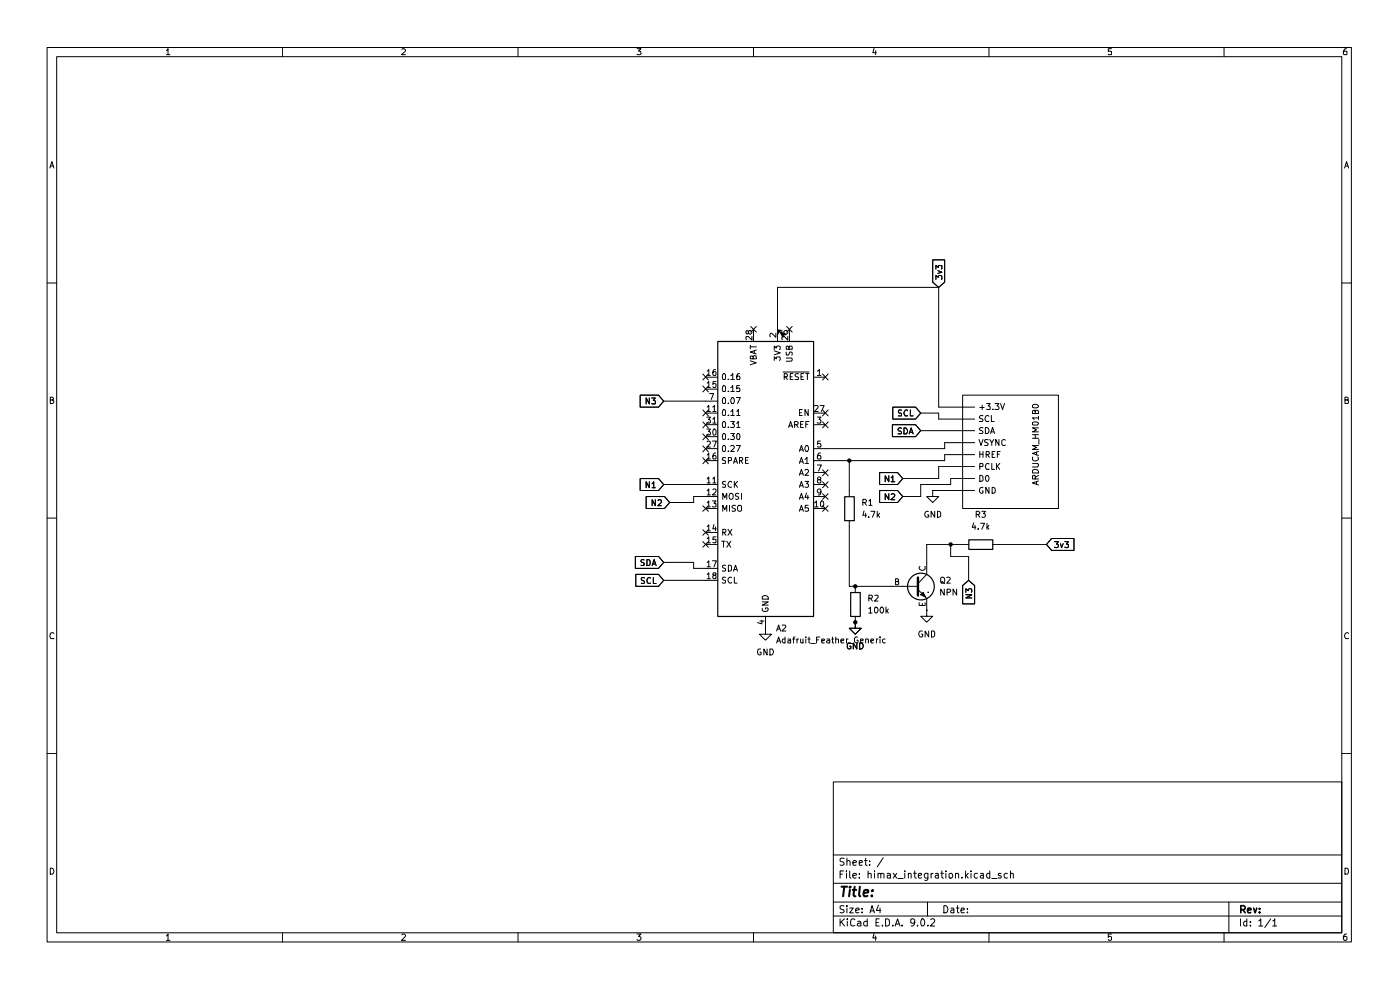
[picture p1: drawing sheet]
<svg xmlns="http://www.w3.org/2000/svg" width="297mm" height="210mm" viewBox="0 0 297 210" stroke-linecap="round" stroke-linejoin="round" font-family="sans-serif">
<g fill="none" stroke="#000" stroke-width=".21">
<path d="M10 10.1h276.7v189.7h-276.7zM12 12h272.6v185.9h-272.6zM35.3 10.8l.3-.5v1.3M35.3 11.6h.8M59.9 10.1v1.9M85.3 10.5l.1-.2h.4l.2 .5-.8 .8h.8M109.9 10.1v1.9M135.1 10.3h.9l-.5 .5 .4 .1 .1 .5-.2 .2-.7-.1M159.9 10.1v1.9M185.4 10.2l-.2 1h.7M185.8 10.8v.8M209.8 10.1v1.9"/>
<path d="M235.8 10.3h-.7v.6h.7v.6h-.7M259.7 10.1v1.9M285.7 10.3l-.5 .1-.1 .3-.1 .7 .2 .2 .5-.1v-.6l-.5-.1-.2 .3M10.6 35.6l.4-1.3 .4 1.3M10.7 35.2h.6M285.2 35.6l.5-1.3 .4 1.3M285.4 35.2h.6M197.9 55.1h2.5v4.8l-1.3 1.1-1.2-1.1zM198.5 59.3v-.9l.6 .4v-.3h.6v.8M198.5 57.1v-.8l.6 .4v-.4h.6v.8M199 57.4l.8 .3-.8 .3M10 60h2"/>
<path d="M149.1 79.3l1.2 1.3M150 78.7l.4-.3v1.3M150 79.7h.7M150.3 79.3l-1.2 1.3M151.8 78.4l-.4 .1-.2 .9 .3 .3 .4-.2v-.5l-.2-.2h-.2l-.3 .3M153.5 79.2l.4 .3v.8l-.1 .2h-.4l-.2-.4 .1-.7zM155 79.7l.4-.5v1.3M156.9 79.2l-.4 .1-.2 .3v.8l.6 .1v-.7h-.4l-.2 .2M158.7 70.4l.3-.3h.3l.2 .3v.2l-.2 .3h-.3l-.3-.3v-.3l-.2-.2-.2 .1v.6l.2 .1 .2-.3M159.2 76.5l1.2 .5-1.2 .4M159.2 73.2v.8M159.2 73.6h1.2"/>
<path d="M159.3 69.3l1.1 1.1M159.5 71.4v.7l-.8-.7h-.4v.7M159.8 75.7l.2-.3 .4 .3v.4h-1.2v-.5l.4-.1 .2 .2v.4M159.9 69.8v2.6M160 74.3v.6M160.4 74.3l-1.2 .4 1.2 .4M160.4 69.3l-1.1 1.1M164.3 76.5v-.8l.4 .4 .1-.4h.6l.1 .2v.4l-.1 .2M164.3 74.4l1.2 .4-1.2 .5M164.3 74.2v-.8l.4 .4 .1-.4h.6l.1 .2v.4l-.1 .2M164.6 70.7v.8l-.9-.8-.4 .3 .1 .5M165.9 70.3v.4a.92 .92 0 0 0 1.2-.1v-.2l-.2-.3h-.4l-.2 .3v.2l.2 .3"/>
<path d="M166.1 78.9h5.5M166.4 79.9h.6v-.6l-.6-.1v1.3M166.6 79.9l.4 .6M166.8 75.9h1.1l.2 .2-.1 .4-.2 .1h-1M166.8 74.7v.6a.56 .56 0 0 0 .8-.6h.3l.2 .1-.1 .6M166.9 69.3l1.2 1.1M167.1 71.4v.7l-.7-.7h-.5v.7M167.4 73.7l.1-.3h.4l.2 .2v.5h-1.3v-.5l.3-.2 .3 .3v.4M167.5 69.8v2.6M167.6 79.9h.5M168.1 69.3l-1.2 1.1M168.2 79.2h-.6v1.3h.6"/>
<path d="M169.4 79.3l-.5-.1-.2 .3 .2 .4 .4 .1v.5h-.6M169.9 79.9h.4M170.5 79.2h-.6v1.3h.6M170.9 79.2h.7M171.3 79.2v1.3M173.4 78.7l.4-.3v1.3M173.4 79.7h.8M174.5 79.3l1.2 1.3M175.7 79.3l-1.2 1.3M199.1 61v25.4h7.7M199.1 61h-34.2v11.4M284.6 60h2.1"/>
<path d="M10.7 84.8h.5l.1-.3-.2-.3h-.4v1.4h.5l.2-.3v-.2l-.3-.3M135.8 83.8h3.9l1.1 1.3-1.1 1.3h-3.9zM137.8 84.4v1.3l-.7-1.3v1.3M138.3 84.4h.7l-.4 .5 .4 .2v.5h-.7M140.8 85.1h11.4M149.1 97.1l1.2 1.3M149.1 94.6l1.2 1.2M149.1 92l1.2 1.3M149.1 89.5l1.2 1.3M149.1 87l1.2 1.2M149.1 81.9l1.2 1.2M149.7 80h2.5"/>
<path d="M149.7 82.5h2.5M149.7 87.6h2.5M149.7 90.1h2.5M149.7 92.6h2.5M149.7 95.2h2.5M149.7 97.7h2.5M149.9 88.5h.8l-.4 .5 .4 .2-.1 .5h-.7M149.9 91h.8l-.4 .5 .4 .3-.1 .5-.7-.1M150 81.3l.4-.4v1.3M150 86.4l.4-.4v1.3M150 93.7l.5-.1 .2 .4-.8 .8h.8M150 96.5l.4-.4v1.3"/>
<path d="M150 82.2h.7M150 87.3h.7M150 97.4h.7M150.3 97.1l-1.2 1.3M150.3 94.6l-1.2 1.2M150.3 92l-1.2 1.3M150.3 89.5l-1.2 1.3M150.3 87l-1.2 1.2M150.3 81.9l-1.2 1.2M150.5 83.5h.9l-.5 1.3M151.1 93.6h.9l-.5 1.2M151.2 86.4l.4-.4v1.3"/>
<path d="M151.2 88.9l.4-.4v1.2M151.2 87.3h.7M151.2 89.7h.7M151.5 91l.4 .3v.8l-.2 .2h-.3l-.2-.4 .1-.7zM151.8 96.1a.58 .58 0 0 0-.6 .6l.1 .7 .6-.1v-.5l-.2-.2h-.2l-.3 .3M151.9 80.9h-.6l-.1 .6 .2-.1h.3l.2 .1v.5l-.2 .2h-.3l-.2-.2M153.5 81.8l.4 .2v.9l-.1 .2h-.4l-.2-.5 .1-.6zM153.5 84.3l.4 .3v.8l-.1 .2h-.4l-.2-.4 .1-.7zM153.5 86.9l.4 .2v.9l-.1 .1h-.4l-.2-.4 .1-.7zM153.5 89.4l.4 .3v.7l-.1 .3h-.4l-.2-.4 .1-.7zM153.5 91.9l.4 .3v.8l-.1 .2h-.4l-.2-.4 .1-.7zM153.5 94.5l.4 .2v.8l-.1 .3h-.4l-.2-.5 .1-.6z"/>
<path d="M153.9 97.1l-.4-.1-.3 .3 .1 .3 .6 .3v.3l-.7 .1M154.5 80.4v.1M154.5 83v.1M154.5 85.5v.1M154.5 88.1h.1M154.5 90.6v.1M154.5 93.1v.1M154.5 95.7v.1M154.5 97.7l.7-.1v-.4l-.2-.2h-.5v1.3M155 82.2l.4-.4v1.3M155 87.3l.4-.4v1.2M155 89.4h.8l-.4 .5 .3 .1v.6h-.7"/>
<path d="M155 91.9h.8l-.4 .6h.3v.6h-.7M155 94.7l.2-.2h.3l.3 .2-.1 .4-.7 .7h.8M155 80.5h.8M155 83.1h.8M155 88.1h.8M155.2 84.4l.2-.1a.76 .76 0 0 1 .2 1.3h-.4l-.1-.2-.1-.6zM155.6 98.3l.4-1.3 .5 1.3M155.7 98h.6M156.2 84.3h.9l-.6 1.3M156.2 94.5h.9l-.6 1.3M156.3 87.3l.3-.4v1.2M156.3 89.8l.3-.4v1.3"/>
<path d="M156.3 92.2l.2-.3a.76 .76 0 0 1 .3 1.3h-.3l-.2-.2zM156.3 88.1h.7M156.3 90.7h.7M156.9 81.8h-.6v.7l.2-.2 .4 .1 .1 .5-.1 .2-.6-.1M156.9 97.7l.6-.1v-.5l-.6-.1v1.3M157.1 97.7l.5 .6M158.2 97.6h.4M158.7 97h-.5v1.3h.5M167.3 90.7l.4-1.3 .4 1.3M167.4 90.3h.7M168.6 90.1l.6-.1 .1-.3-.2-.3h-.5v1.3M168.9 90.1l.4 .6"/>
<path d="M169.6 95.8l.4-1.3 .4 1.3M169.6 98.3l.4-1.3 .4 1.3M169.6 87.5h.4M169.7 98h.6M169.7 95.4h.6M169.8 90h.5M170.2 86.9h-.6v1.2h.6M170.4 89.4h-.6v1.3h.6M170.8 97.5l.4-.5v1.3M170.8 99.7l.1-.1h.4l.2 .2-.1 .4-.6 .6h.7M170.8 98.3h.7M170.9 94.6l.2-.1a.76 .76 0 0 1 .3 1.3l-.5-.1a.94 .94 0 0 1 0-1.1z"/>
<path d="M170.9 90h.5M171.4 86.9v1.2l-.6-1.2v1.2M171.6 89.4h-.7v1.3M172.6 80h2.5M172.6 87.6h2.5M172.6 90.1h2.5M172.8 86.1l.6-.1 .2 .2-.1 .3-.7 .8h.8M173.4 88.5h.8l-.5 .5 .5 .2-.1 .5h-.7M173.4 98.6h.8l-.5 1.3M174 86h.8l-.6 1.3M174.1 93.6h-.6l-.1 .6 .3-.1h.4v.7l-.7-.1M174.1 96.1l-.4 .1-.3 .5v.5l.2 .2h.5v-.7l-.4-.1-.3 .3"/>
<path d="M174.5 87l1.2 1.2M174.5 89.5l1.2 1.3M174.5 99.7l1.2 1.2M175.7 87l-1.2 1.2M175.7 89.5l-1.2 1.3M175.7 99.7l-1.2 1.2M180.2 97.7v7.6M189.3 90.1h4.9l1.1 1.3-1.1 1.2h-4.9zM189.4 86.4h4.8l1.1 1.2-1.1 1.3h-4.8zM191.3 87h-.5l-.2 .2 .1 .3 .6 .3v.3l-.7 .1M191.3 90.8h-.5l-.3 .2 .3 .4h.2l.3 .3-.2 .3h-.6M191.8 90.8a.71 .71 0 0 1 .7 .4 .71 .71 0 0 1-.2 .8h-.5z"/>
<path d="M192.5 87.1v-.1a.66 .66 0 0 0-.7 .4 .66 .66 0 0 0 .2 .8l.5-.1M192.9 92l.4-1.2 .4 1.2M193 91.7h.6M193.1 87v1.2h.6M195.3 87.6h3.8v1.3h7.7M195.3 91.4h11.5M204.2 83.8h20.3v24.1h-20.3zM206.8 93.9h-6.4v1.3h-27.8M206.8 96.4h-6.4v1.3h-27.8M206.8 99h-7.7v2.5h-7.6M207.7 93.2l.4 1.3 .4-1.3M207.9 99l.6-.1v-.4l-.1-.2h-.5v1.3"/>
<path d="M207.9 86.4h.9M207.9 95.8v1.2M207.9 96.4h.6M208.4 85.9v1M208.5 88.2l-.5-.1-.2 .3 .2 .4h.3l.2 .3-.1 .3h-.6M208.5 90.8l-.5-.1-.2 .2 .1 .4 .6 .3-.1 .3h-.6M208.5 95.8v1.2M209 90.7a.71 .71 0 0 1 .8 .4 .71 .71 0 0 1-.3 .8h-.5zM209.2 96.4h.6v-.6h-.6v1.2M209.3 85.6h.8l-.5 .5 .5 .2v.5h-.8M209.5 96.4l.4 .6M209.6 93.3h-.6v.5l.4 .1 .2 .3-.1 .3h-.6"/>
<path d="M209.8 88.3a.57 .57 0 0 0-.8 .1 .57 .57 0 0 0 0 .8l.2 .2 .6-.1M209.8 98.5v-.1a.66 .66 0 0 0-.7 .4 .66 .66 0 0 0 .2 .8l.5-.1M210 93.2l.4 .7 .4-.7M210.1 91.9l.5-1.2 .4 1.2M210.2 91.6h.6M210.3 88.1v1.3h.6M210.4 98.3v1.3h.6M210.4 93.9v.6M210.5 96.4h.3M210.7 86.8v.1M211.1 85.6h.8l-.4 .5 .4 .3v.3l-.1 .2-.7-.1M211.1 95.8h-.6v1.2h.6"/>
<path d="M211.4 98.3v1.3M211.6 96.4h.4M211.6 98.9l.5 .7M211.9 93.2v1.3l-.7-1.3v1.3M212.1 98.3l-.7 .8M212.2 95.8h-.6v1.2M212.3 85.6l.4 1.3 .4-1.3M213.3 93.4l-.4-.2-.4 .4v.6l.3 .3 .5-.1M219 99.8a.72 .72 0 0 1 .9-.2 .72 .72 0 0 1 .4 .7h-1.3zM219 98.3h1l.3 .3v.2l-.3 .3h-1M219 89.7a.82 .82 0 0 1 1.3 .2l-.3 .3h-.8l-.2-.2zM219 86a.75 .75 0 0 1 1.3 .2 .75 .75 0 0 1-1.3 0z"/>
<path d="M219 93h1.3M219 92.2h1.3M219.1 96.9l-.1 .6a.66 .66 0 0 0 .8 .3 .66 .66 0 0 0 .4-.8l-.1-.1M219.6 87.3l.1-.3h.4l.2 .3v.4h-1.3v-.5l.2-.2 .4 .3v.4M219.6 92.2v.8M219.9 95.9v.6M220.3 95.8l-1.3 .4 1.3 .4M220.3 94.5h-1.3l.9 .4-.9 .4h1.3M220.3 90.8h-1.3l.9 .4-.9 .4h1.3M220.3 88.6h-1.3l.4 .4M220.3 88.3v.7M220.4 93.2v1"/>
<path d="M285.3 84.8h.6l.1-.4-.7-.2v1.4h.5l.2-.1 .1-.4-.4-.3M10 109.9h2M134.8 118h4.9l1.1 1.3-1.1 1.3h-4.9zM135.8 101.5h3.9l1.1 1.3-1.1 1.3h-3.9zM136.7 118.8l-.5-.1-.2 .3 .1 .2 .6 .3v.4h-.7M137.1 105.3h3.9l1.1 1.3-1.1 1.3h-3.9zM137.2 118.7a.52 .52 0 0 1 .7 .3v.6a.52 .52 0 0 1-.7 .4zM137.8 102.2v1.3l-.7-1.3v1.3M138.3 120l.5-1.3 .4 1.3M138.3 102.6l.4-.4v1.3M138.3 103.5h.7M138.4 119.6h.6"/>
<path d="M139 106v1.3l-.7-1.3v1.3M139.6 106.2l.2-.2 .4 .1 .1 .5-.8 .7h.8M140.8 102.8h11.4M140.8 119.3h6.4v1.3h5M149.1 107.3l1.2 1.2M149.1 114.9l1.2 1.2M149.1 112.4l1.2 1.1M149.7 115.5h2.5M149.7 107.9h2.5M149.7 112.9h2.5M150 101.6l.4-.4v1.2M150 104.1l.4-.4v1.3"/>
<path d="M150 106.7l.4-.4v1.2M150 111.7l.4-.4v1.3M150 114.2l.4-.3v1.2M150 119.3l.4-.3v1.2M150 102.4h.7M150 105h.7M150 107.5h.7M150 112.6h.7M150 115.1h.7M150.3 107.3l-1.2 1.2M150.3 114.9l-1.2 1.2M150.3 112.4l-1.2 1.1"/>
<path d="M151.1 106.3h.8l-.4 .5h.4v.6h-.8M151.1 119h.9l-.5 1.2M151.2 101.6l.4-.4v1.2M151.2 103.9l.2-.2h.3l.2 .2v.4l-.8 .7h.8M151.2 102.4h.7M151.5 111.3l-.3 .9h.8M151.8 111.8v.8M151.9 113.9h-.6l-.1 .6h.7v.6h-.7M152.2 105.3h-5v1.3h-5.1M153.1 114.8h.7M153.3 105.9v-1.3l.5 1 .4-1v1.3M153.3 108.5v-1.3l.5 .9 .4-.9v1.3"/>
<path d="M153.3 112.9h.6v-.5l-.6-.1v1.2M153.5 114.8v1.3M153.6 112.9l.4 .6M153.9 102.2l-.4-.1-.3 .3 .1 .3 .6 .2v.4h-.7M153.9 120l-.4-.1-.3 .2 .1 .3 .6 .2v.5h-.7M154.2 114.8l.8 1.3M154.4 112.3l.9 1.2M154.5 119.9a.52 .52 0 0 1 .7 .3v.6a.52 .52 0 0 1-.7 .4zM154.8 107.2v1.3M154.9 104.7l.3-.1 .3 .5-.1 .6-.2 .2-.3-.1-.2-.3zM155 114.8l-.8 1.3M155.2 102.3v-.1a.58 .58 0 0 0-.8 .5 .58 .58 0 0 0 .8 .6"/>
<path d="M155.3 112.3l-.9 1.2M155.8 102.1v1.3M156 102.7l.5 .7M156 107.3l-.5-.1-.2 .2 .1 .3a.57 .57 0 0 1 .6 .7h-.7M156.5 102.1l-.7 .8M156.5 107.4l.3-.2 .5 .2v.9l-.2 .2a.46 .46 0 0 1-.6-.5zM156.7 104.7l-.4-.1-.3 .2v.4l.7 .4-.2 .3-.5-.1M157.3 104.6v1.3M169.6 100.8l.4-1.2 .4 1.2M169.6 103.4l.4-1.3 .4 1.3M169.6 105.9l.4-1.3 .4 1.3M169.6 108.5l.4-1.3 .4 1.3"/>
<path d="M169.7 100.5h.6M169.7 103h.6M169.7 105.6h.6M169.7 108.1h.6M170.8 102.1h.7l-.4 .5 .3 .1v.6h-.6M171.1 104.6l-.3 .9h.8M171.4 105.1v.8M171.4 107.2h-.5l-.1 .6h.6v.6h-.6M172.6 102.8h2.5M172.6 105.3h2.5M172.6 107.9h2.5M172.6 100.2h2.5"/>
<path d="M172.8 106.7l.4-.4v1.2M172.8 107.5h.8M173.7 101.8l-.3-.4 .3-.2 .4 .1v.4l-.5 .1-.2 .2 .2 .4h.5l.1-.4-.1-.2h-.2M174.2 104.3l-.1 .2-.4 .1-.3-.3v-.3l.3-.3 .4 .1 .1 .2-.2 .9-.4 .1M174.3 106.3a.82 .82 0 0 1 .3 1.2h-.4l-.1-.2v-.8zM174.5 102.2l1.2 1.3M174.5 104.7l1.2 1.2M174.5 107.3l1.2 1.2M175.7 102.2l-1.2 1.3M175.7 104.7l-1.2 1.2M175.7 107.3l-1.2 1.2M180.2 110.4v14h14.5"/>
<path d="M183 106.6l.7-.1v-.5l-.7-.1v1.3M183.3 108.4l-.3 .9h.8M183.4 106.6l.4 .6M183.6 108.9v.8M184.3 109.6v.1M184.3 106.3l.4-.4v1.3M184.3 107.2h.7M184.7 108.5h.9l-.5 1.2M186.1 108.5v1.2M186.3 109.2l.3 .5M186.6 100.2h3.8l1.1 1.3-1.1 1.3h-3.8zM186.6 104.1h3.8l1.1 1.2-1.1 1.3h-3.8z"/>
<path d="M186.6 108.9l-.5 .5M188.6 100.9v1.3l-.8-1.3v1.3M188.6 104.7v1.3l-.8-1.3v1.3M189.1 101.3l.3-.4v1.3M189.1 104.9l.1-.2h.4l.2 .5-.8 .8h.8M189.1 102.2h.7M196.9 108.5a.59 .59 0 0 0-.7 .7 .59 .59 0 0 0 .8 .4v-.4h-.2M197.9 104.1v1.2h1.2l-1.2 1.3-1.3-1.3h1.3M197.9 104.1h.1M197.9 104.1h8.9M198.3 108.5v1.2l-.8-1.2v1.2M198.9 108.5a.52 .52 0 0 1 .7 .3v.7l-.7 .2z"/>
<path d="M201.7 115.5v2.5h3.8v5.1M205.5 115.5h-8.9v6.3l-1.9 2M206.6 110.9l-.4 .9h.8M206.8 101.5h-5.1v1.3h-6.4v2.5h-3.8M206.8 111.4v.9M207.1 109.1h.7l.1-.4-.3-.2h-.5v1.2M207.4 109.1l.5 .6M207.5 112.2v.1M207.9 100.8a.52 .52 0 0 1 .6 .4v.7l-.6 .2zM208 111h.9l-.6 1.3M208.3 108.5h.7l-.4 .5 .4 .1v.5h-.7M208.5 103.5a.58 .58 0 0 0-.7 .5 .58 .58 0 0 0 .7 .6v-.5h-.1"/>
<path d="M209.2 100.9a.6 .6 0 0 1 .7 .5 .6 .6 0 0 1-.5 .7l-.4-.5zM209.4 111v1.3M209.5 111.8l.3 .5M209.8 103.4v1.2l-.7-1.2v1.2M209.8 111.4l-.4 .5M210.5 103.4a.64 .64 0 0 1 .7 .6 .64 .64 0 0 1-.7 .6zM210.6 115.5h11.4M219.6 101.6v-.7h-.6v.7h1.3M219.9 102.1v.6M220.3 102l-1.3 .4 1.3 .5M220.3 100.8l-.7 .5M223.1 114.2h4.7v2.6h-4.7l-1.1-1.3z"/>
<path d="M223.7 114.9h.8l-.4 .5 .4 .1v.6h-.8M225 115.3l.2 .9 .4-.9M225.9 114.9h.8l-.5 .5 .5 .1v.6h-.8M284.6 109.9h2.1M11.4 134.4l-.2-.2-.5 .2-.1 .4 .2 .7 .6-.1M134.9 121.8h4.8l1.1 1.3-1.1 1.3h-4.8zM136.7 122.6h-.6v.4l.6 .4-.2 .4-.4-.1M138 122.6l-.2-.1a.65 .65 0 0 0-.6 .6 .65 .65 0 0 0 .6 .7l.2-.1M138.6 122.5v1.3h.6M140.8 123.1h11.4M150 121.8l.4-.3v1.3M150 120.2h.7"/>
<path d="M150 122.8h.7M151.5 122l-.3-.2 .1-.2h.6v.3l-.4 .1-.3 .3v.2l.3 .3 .4-.1v-.5l-.2-.2M153.9 122.5l-.4-.1-.3 .3 .1 .2 .6 .3v.3l-.1 .2-.6-.1M155.2 122.5a.58 .58 0 0 0-.8 .6 .58 .58 0 0 0 .8 .5v-.1M155.6 121.2l.4-1.3 .5 1.3M155.7 120.8h.6M155.8 122.4v1.3h.6M161.2 131.7h.9M161.4 137.7a.65 .65 0 0 0-.7 .5 .65 .65 0 0 0 .4 .7l.4-.1v-.5h-.3M161.6 131.6v.7l-.9-.2M161.7 129a.65 .65 0 0 0 .5 .7 .65 .65 0 0 0 .8-.4l-.2-.4h-.4v.3M161.7 127.7h1.3l-1.3 .7h1.3"/>
<path d="M161.7 126.6a.72 .72 0 0 1 .8-.2 .72 .72 0 0 1 .5 .7h-1.3zM162.4 133.3v1.2h1.3l-1.3 1.3-1.3-1.3h1.3M162.4 133.3h.1M162.4 130.7v2.6M162.7 137.7v1.2l-.6-1.2v1.2M163.3 137.7h.5a.72 .72 0 0 1 .2 .8 .72 .72 0 0 1-.7 .4zM164.8 136.4l.4-1.3 .4 1.3M164.8 133.9l.4-1.3 .4 1.3M164.8 136h.6M164.8 133.4h.6M165.9 132.7l.6-.1 .2 .3-.8 1h.8M166.5 135.6h-.4l-.2 .2v.3l.3 .3 .3-.1"/>
<path d="M166.5 135.1v1.3M167.1 135.6h.5l.1 .8M167.7 135.8l-.6 .2v.3h.6M168.1 135.6h.6M168.7 135.1h-.3l-.1 .2v1.1M169.1 135.6v.8M169.4 135.6h-.2l-.1 .2M169.8 135.6v.6l.2 .2 .3-.2M170.3 135.6v.8M170.9 135.1v.1M170.9 135.6v.8M171.4 135.6h.5"/>
<path d="M171.6 135.1v1.2l.3 .1M172 136.5h1M173.2 135.7h.5M173.9 135.1h-.7v1.3M174.3 136l.6-.2-.1-.2h-.5v.7h.5M175.4 135.6h.5l.1 .8M176 135.8l-.7 .3 .3 .3 .4-.1M176.4 135.6h.5M176.6 135.1v1.2l.3 .1M177.3 135.6h.5l.1 .8M177.3 135.1v1.3M178.4 136l.6-.2v-.2h-.5l-.1 .1v.5l.2 .2 .4-.1"/>
<path d="M179.6 135.6v.8M179.9 135.6h-.2l-.1 .2M180 136.5h1M180.4 136.4h-.5l-.2 .3v.6l.2 .3 .4 .1 .2-.2v-.4h-.2M181.4 132v1.3h1.3l-1.3 1.2-1.2-1.2h1.2M181.4 132h.1M181.4 124.4v1.2M181.4 130.7v1.3M181.8 136.4v1.3l-.8-1.3v1.3M181.9 135.1h-.4l-.2 .3 .1 .8 .3 .2 .2-.1 .1-.5h-.2M182.4 136.4h.5a.72 .72 0 0 1 .2 .8 .72 .72 0 0 1-.7 .5zM182.5 136l.6-.2-.1-.2h-.5v.7h.5"/>
<path d="M183.6 135.6h.5l.1 .8M183.6 135.6v.8M184.3 129.1l.4-.3v1.2M184.3 126.9l.7-.1v-.5l-.7-.1v1.3M184.3 130h.7M184.7 126.9l.4 .6M184.7 136l.6-.2v-.2h-.5l-.1 .1v.5l.2 .2 .4-.1M185.6 128.9a.56 .56 0 0 1 .7 .2 .56 .56 0 0 1-.1 .7l-.3 .2a.77 .77 0 0 1-.3-1.1zM185.6 126.3h.7v.4l-.8 .8h.8M185.9 135.6v.8M186.3 135.6h-.3l-.1 .2M186.7 135.1v.1"/>
<path d="M186.7 135.6v.8M186.9 128.9a.61 .61 0 0 1 .6 .3 .61 .61 0 0 1-.2 .8 .6 .6 0 0 1-.7-.4 .6 .6 0 0 1 .3-.7zM187.8 135.6h-.4l-.2 .2v.3l.3 .3 .3-.1M188 128.8v1.2M188.1 129.5l.4 .5M188.5 129.2l-.5 .5M190 123.4l.6-.1v-.4l-.6-.1v1.2h.6l.1-.4-.3-.2M194.7 125.1l1.9 1.8v2.6M195 127.8v.6h1.3v-.6M195.2 120.1a.57 .57 0 0 0 0 .8 .57 .57 0 0 0 .8 0l.3-.2-.1-.6M195.3 126.2l.5-.6 .5 1.1zM195.7 133.9h-.5a.66 .66 0 0 0-.3 .8 .66 .66 0 0 0 .8 .3v-.5h-.2"/>
<path d="M195.7 128v.4M196.6 129.5v1.2h1.3l-1.3 1.3-1.3-1.3h1.3M196.6 129.5h.1M196.8 125.6h.1M197 133.9v1.2l-.7-1.2v1.2M197.6 133.9h.5l.2 .2v.7a.52 .52 0 0 1-.7 .3zM199.6 122.6l.2-.2 .4 .1a.74 .74 0 0 1 .1 1l-.2 .2-.5-.2zM199.7 123.4l.7 .4M200.3 125v1.2l-.7-1.2v1.2M200.8 122.5l.5-.1 .3 .3-.8 1h.8M200.9 125.6h.5l.3-.2-.1-.3-.7-.1v1.2M202.9 125v1.2l-.7-1.2v1.2"/>
<path d="M204.2 124.2l1.3-1.1 1.3 1.1v3.9h-2.6zM204.9 126.2h1.3l-1.3 .6h1.3M204.9 125.6v-.7l.5 .4 .1-.3h.6v.6M286.1 134.4a.58 .58 0 0 0-.8 .1 .58 .58 0 0 0 .1 .8l.1 .2 .6-.1M10 159.9h2M284.6 159.9h2.1M176.8 165.9h107.8v32h-107.8zM10.7 184.1a.71 .71 0 0 1 .7 .5 .71 .71 0 0 1-.2 .8h-.5zM35.3 198.5l.3-.4v1.4M35.3 199.5h.8M59.9 197.9v1.9M85.3 198.3l.1-.2h.4l.2 .4-.8 1h.8"/>
<path d="M109.9 197.9v1.9M135.1 198.1h.9l-.5 .5h.2l.3 .3v.3l-.3 .3h-.4l-.2-.2M159.9 197.9v1.9M176.8 194.3h107.8M176.8 191.3h107.8M176.8 187.4h107.8M176.8 181.4h107.8M178.2 194.9v1.5M178.2 185.4h.5M178.5 195.6l.7 .8M179 184.7h-.8v1.6M179.1 192.2a.64 .64 0 0 0-.9 .1v.4l.7 .3 .2 .4a.6 .6 0 0 1-.9 .1"/>
<path d="M179.1 182.1a.64 .64 0 0 0-.9 .1v.4l.7 .3 .2 .4a.6 .6 0 0 1-.9 .2M179.2 194.9l-1 .8M179.6 184.7v.2M179.6 185.3v1M179.7 192.1v.2M179.7 182.7v-.1a.36 .36 0 0 1 .6 .2v.8M179.7 182v1.6M179.7 192.6v1M179.7 194.9v.2M179.7 195.4v1M180.3 192.6h.7l-.7 1h.7M180.3 184.7v1.3l.2 .3"/>
<path d="M180.9 185.8l.8-.2-.1-.3h-.4l-.3 .1 .1 .8h.6M180.9 183l.8-.1-.1-.3-.4-.1-.3 .3 .1 .7h.6M181.4 195.1a.59 .59 0 0 0-.8-.1 .59 .59 0 0 0-.2 .7l.1 .6 .4 .1 .5-.1M181.5 193.1l.8-.1-.1-.3-.4-.1-.3 .3v.6l.3 .1 .4-.1M181.9 195.5h.6l.1 .9M182.3 186.1v.2M182.3 185.3v.1M182.3 183l.7-.1-.2-.4-.5 .1v.9h.6M182.6 195.7l-.5 .1-.2 .3 .2 .3 .5-.1M182.9 193.5v.1M182.9 192.7v.2M183.4 182.5h.6"/>
<path d="M183.6 182v1.5l.4 .1M184 195.5h-.6l-.2 .7a.52 .52 0 0 0 .8 .1M184 194.9v1.5M184.1 185.4l.3-.1 .4 .1v.9M184.1 184.7v1.6M184.5 183.4v.2M184.5 182.6v.2M184.6 193.6l.4-1.5 .5 1.5M184.7 193.2h.7M185.4 198l-.2 1h.7M185.5 184.7v.2M185.5 185.3v1"/>
<path d="M185.8 198.5v1M185.8 195.7h.6M186.3 185.4l.1-.1h.5v1M186.3 185.3v1M186.4 192l-.5 1.1h1M186.5 194.9h-.7v1.5h.7M186.7 192.6v1M186.9 185.4l.2-.1 .4 .1v.9M187.2 196.3v.1M187.4 181.9l-1.3 2M187.9 194.9h.3a.89 .89 0 0 1 .3 1.4l-.6 .1zM188.2 185.3h.4l.3 .1v.9"/>
<path d="M188.9 185.6l-.7 .2v.4h.7M189.4 196.3v.1M189.5 185.3l.7 1M189.9 196.4l.5-1.5 .5 1.5M190 196h.8M190.2 185.3l-.7 1M190.5 186.4h1.1M191.3 196.3v.1M191.9 184.7v.2M191.9 185.3v1M192.7 185.4l.2-.1 .4 .1v.9M192.7 185.3v1"/>
<path d="M193.8 185.3h.6M194.1 195.6l-.4 .2-.5-.1 .1-.7 .4-.1 .3 .2a.92 .92 0 0 1-.7 1.3M194.1 184.7v1.3l.3 .3M194.6 196.3v.1M194.8 185.8l.7-.2v-.3h-.5l-.2 .1 .1 .8h.6M195.5 195l.2-.1a.82 .82 0 0 1 .5 .8 .82 .82 0 0 1-.5 .7 1.1 1.1 0 0 1-.2-1.4zM196.8 191.3v3M196.8 196.3v.1M196.8 185.3v1.1l-.3 .4-.3-.1M196.8 185.3h-.5l-.2 .2v.4l.2 .4 .5-.1M197.4 195.1l.6-.2 .3 .4-.9 1.1h.9M197.5 185.3v1"/>
<path d="M198 185.3l-.5 .2M198.5 185.3h.6v1M199.1 185.6l-.5 .1-.2 .2 .2 .4 .5-.1M199.6 185.3h.6M199.8 184.7v1.3l.4 .3M200.2 192.1a.77 .77 0 0 1 .9 .8 .77 .77 0 0 1-.9 .7zM200.7 184.7v.2M200.7 185.3v1M201.3 185.4l.5-.1 .3 .2v.4l-.3 .4-.5-.2zM201.8 192.7h.5l.1 .9M202.4 193h-.6l-.1 .3 .1 .3 .6-.1M202.7 185.4l.2-.1 .5 .1v.9"/>
<path d="M202.7 185.3v1M202.9 192.6h.6M203.1 192.1v1.4l.4 .1M203.9 193.1l.7-.1v-.3l-.6-.1-.1 .3v.6l.1 .1 .6-.1M204 186.1v.2M204.8 184.7v1.6M205 185.7l.4 .6M205.2 193.5v.1M205.2 192.7v.2M205.4 185.3l-.6 .5M206 184.7v.2M206 185.3v1"/>
<path d="M207.3 185.3h-.4l-.2 .2 .1 .6 .1 .2 .4-.1M208 185.3h.6v1M208.6 185.6l-.4 .1-.3 .2 .3 .4 .4-.1M209.8 197.9v1.9M210 185.3h-.5l-.2 .2 .1 .6 .1 .2 .5-.1M210 184.7v1.6M210.4 186.4h1.1M212.3 185.3h-.3l-.2 .1v.3l.6 .2-.1 .3h-.5M213.7 185.3h-.4l-.3 .2 .1 .6 .2 .2 .4-.1M214.4 185.4l.1-.1h.5v1M214.4 184.7v1.6M235.8 198.1h-.7v.7l.2-.2 .5 .2-.1 .6-.4 .1-.2-.2"/>
<path d="M259.7 197.9v1.9M260.7 191.3v6.6M263.1 194.9v1.5M264.5 195.5l-.4-.1-.3 .3v.5l.3 .2 .4-.1M264.5 194.9v1.5M265.3 196.3v.1M265.3 195.5v.2M267 195.3l.5-.4v1.5M267 196.4h.9M269.6 194.9l-1.3 1.9M270 195.3h.2l.2-.4v1.5M270 196.4h.8"/>
<path d="M285.3 184.1l.7 .2 .1 .6-.3 .5h-.5zM285.7 198.1l-.5 .1-.1 .3-.1 .7 .2 .3 .5-.2v-.6l-.5-.1-.2 .3"/>
</g>
<path d="M263.2 193l.8-.1 .2-.3-.1-.3-.3-.2h-.6v1.5M263.7 193l.5 .6M264.7 193.1l.7-.1-.1-.3-.4-.1-.2 .3 .1 .6h.5M265.9 192.6l.4 1 .3-1M267.2 193.5v.1M267.2 192.7v.2" fill="none" stroke="#000" stroke-width=".34"/>
<path d="M178.5 188.1h1.2M179.1 188.1l-.2 2M180.3 188.8l-.2 1.3M180.4 188.1l-.2 .1h.3l-.1-.1-.1 .2M180.9 188.8h.8M181.3 188.1l-.2 1.7v.2l.4 .1M182.4 188.1l-.2 1.7 .3 .3M183.3 189.4l.9-.1v-.5a.67 .67 0 0 0-.9 .2v1h.7M185 189.9v.2M185.1 188.8l.1 .1h-.2l.1-.1-.1 .2" fill="none" stroke="#000" stroke-width=".42"/>
<g fill="none" stroke="#000" stroke-width=".25">
<path d="M152.3 72.4h20.3v58.4h-20.3zM179.2 105.4h2v5h-2zM205.5 114.5h5.1v2h-5.1zM180.5 125.7h2v5.1h-2z"/>
<circle cx="195.4" cy="124.4" r="2.84"/>
</g>
<path d="M194.7 122.5v3.8" fill="none" stroke="#000" stroke-width=".51"/>
<g fill="#000">
<path d="M164.9 69.8l1.2 .2-.6 .3 1.4 .7-.6 .2-.2 .6-.7-1.4-.3 .6zM195.4 126.2l.5-.5 .5 1z"/>
<circle cx="180.2" cy="97.7" r=".47"/>
<circle cx="201.7" cy="115.5" r=".47"/>
<circle cx="181.4" cy="124.4" r=".47"/>
<circle cx="181.4" cy="132" r=".47"/>
</g>
</svg>
